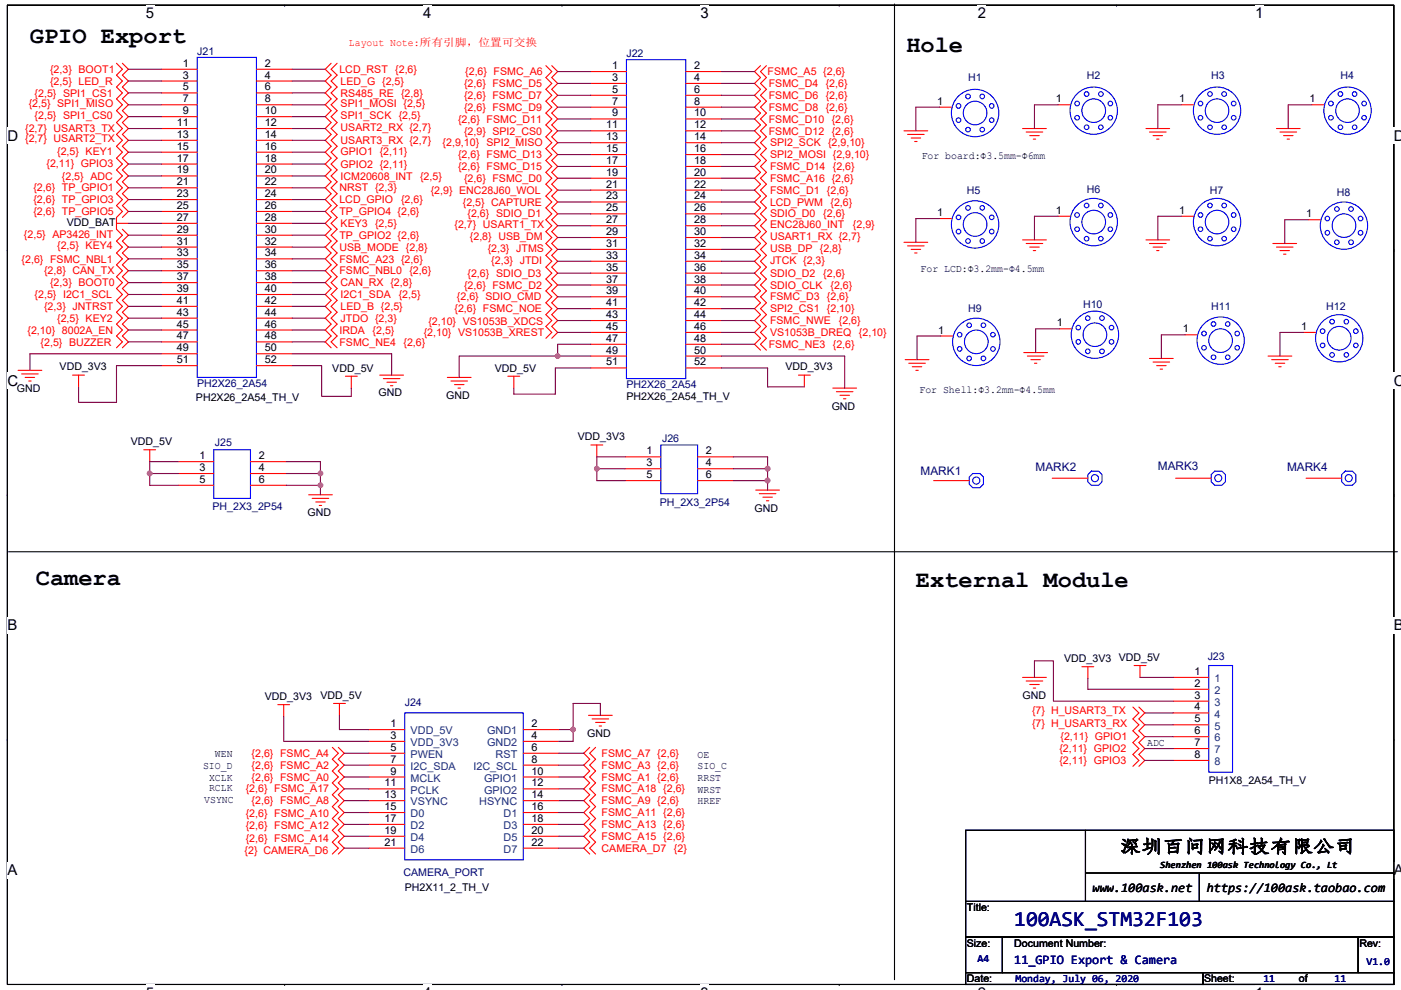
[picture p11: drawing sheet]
<svg xmlns="http://www.w3.org/2000/svg" width="297mm" height="210mm" viewBox="0 0 297 210" stroke-linecap="round" stroke-linejoin="round" font-family="sans-serif">
<defs><g id="words">
<g font-size="5">
<text x="6.3" y="9.1">GPIO Export</text>
<text x="192.2" y="11.1">Hole</text>
<text x="7.6" y="124">Camera</text>
<text x="194.2" y="124.5">External Module</text>
</g>
<text font-size="4.5" fill="#000080" x="215" y="196.4">100ASK_STM32F103</text>
<text font-size="3.8" x="237.4" y="180.6">深圳百问网科技有限公司</text>
<g font-size="3.2">
<text x="30.9" y="3.9">5</text>
<text x="89.7" y="3.9">4</text>
<text x="148.5" y="3.9">3</text>
<text x="207.3" y="3.9">2</text>
<text x="266.1" y="3.9">1</text>
<text x="1.6" y="29.9">D</text>
<text x="295.5" y="29.9">D</text>
<text x="1.6" y="81.8">C</text>
<text x="295.5" y="81.8">C</text>
<text x="1.6" y="133.7">B</text>
<text x="295.5" y="133.7">B</text>
<text x="1.6" y="185.6">A</text>
<text x="295.5" y="185.6">A</text>
</g>
<g font-size="2.8">
<text x="231.6" y="189.2">www.100ask.net</text>
<text x="255.9" y="189.2">https://100ask.taobao.com</text>
</g>
<text font-size="2.8" fill="#000080" x="215" y="204.6">11_GPIO Export &amp; Camera</text>
<g font-size="2.5" fill="#000080">
<text x="195.2" y="100.7">MARK1</text>
<text x="219.6" y="99.9">MARK2</text>
<text x="245.5" y="99.7">MARK3</text>
<text x="272.9" y="99.9">MARK4</text>
</g>
<g font-size="2.3">
<text x="38.8" y="14.2">1</text>
<text x="38.8" y="16.7">3</text>
<text x="56.1" y="14.2">2</text>
<text x="56.1" y="16.7">4</text>
<text x="129.8" y="14.6">1</text>
<text x="129.8" y="17.2">3</text>
<text x="147.1" y="14.6">2</text>
<text x="147.1" y="17.2">4</text>
<text x="38.8" y="19.2">5</text>
<text x="38.8" y="21.7">7</text>
<text x="56.1" y="19.2">6</text>
<text x="56.1" y="21.7">8</text>
<text x="129.8" y="19.7">5</text>
<text x="129.8" y="22.2">7</text>
<text x="147.1" y="19.7">6</text>
<text x="147.1" y="22.2">8</text>
<text x="198.7" y="22.2">1</text>
<text x="223.8" y="21.7">1</text>
<text x="250" y="21.7">1</text>
<text x="277.7" y="21.7">1</text>
<text x="37.5" y="26.7">11</text>
<text x="37.5" y="29.2">13</text>
<text x="38.8" y="24.2">9</text>
<text x="56.1" y="24.2">10</text>
<text x="56.1" y="26.7">12</text>
<text x="56.1" y="29.2">14</text>
<text x="128.5" y="27.2">11</text>
<text x="128.5" y="29.7">13</text>
<text x="129.8" y="24.7">9</text>
<text x="147.1" y="24.7">10</text>
<text x="147.1" y="27.2">12</text>
<text x="147.1" y="29.7">14</text>
<text x="37.5" y="31.7">15</text>
<text x="37.5" y="34.3">17</text>
<text x="56.1" y="31.7">16</text>
<text x="56.1" y="34.3">18</text>
<text x="128.5" y="32.3">15</text>
<text x="128.5" y="34.8">17</text>
<text x="147.1" y="32.3">16</text>
<text x="147.1" y="34.8">18</text>
<text x="37.5" y="36.8">19</text>
<text x="37.5" y="39.3">21</text>
<text x="37.5" y="41.8">23</text>
<text x="56.1" y="36.8">20</text>
<text x="56.1" y="39.3">22</text>
<text x="56.1" y="41.8">24</text>
<text x="128.5" y="37.3">19</text>
<text x="128.5" y="39.8">21</text>
<text x="147.1" y="37.3">20</text>
<text x="147.1" y="39.8">22</text>
<text x="37.5" y="44.3">25</text>
<text x="37.5" y="46.8">27</text>
<text x="56.1" y="44.3">26</text>
<text x="56.1" y="46.8">28</text>
<text x="128.5" y="42.3">23</text>
<text x="128.5" y="44.8">25</text>
<text x="128.5" y="47.3">27</text>
<text x="147.1" y="42.3">24</text>
<text x="147.1" y="44.8">26</text>
<text x="147.1" y="47.3">28</text>
<text x="198.7" y="45.8">1</text>
<text x="223.8" y="45.3">1</text>
<text x="250" y="45.3">1</text>
<text x="276.9" y="46.1">1</text>
<text x="37.5" y="49.4">29</text>
<text x="37.5" y="51.9">31</text>
<text x="56.1" y="49.4">30</text>
<text x="56.1" y="51.9">32</text>
<text x="128.5" y="49.8">29</text>
<text x="128.5" y="52.4">31</text>
<text x="147.1" y="49.8">30</text>
<text x="147.1" y="52.4">32</text>
<text x="37.5" y="54.4">33</text>
<text x="37.5" y="56.9">35</text>
<text x="37.5" y="59.4">37</text>
<text x="56.1" y="54.4">34</text>
<text x="56.1" y="56.9">36</text>
<text x="56.1" y="59.4">38</text>
<text x="128.5" y="54.9">33</text>
<text x="128.5" y="57.4">35</text>
<text x="128.5" y="59.9">37</text>
<text x="147.1" y="54.9">34</text>
<text x="147.1" y="57.4">36</text>
<text x="147.1" y="59.9">38</text>
<text x="37.5" y="61.9">39</text>
<text x="37.5" y="64.5">41</text>
<text x="56.1" y="61.9">40</text>
<text x="56.1" y="64.5">42</text>
<text x="128.5" y="62.4">39</text>
<text x="128.5" y="64.9">41</text>
<text x="147.1" y="62.4">40</text>
<text x="147.1" y="64.9">42</text>
<text x="37.5" y="67">43</text>
<text x="37.5" y="69.5">45</text>
<text x="37.5" y="72">47</text>
<text x="56.1" y="67">44</text>
<text x="56.1" y="69.5">46</text>
<text x="56.1" y="72">48</text>
<text x="128.5" y="67.5">43</text>
<text x="128.5" y="70">45</text>
<text x="147.1" y="67.5">44</text>
<text x="147.1" y="70">46</text>
<text x="198.9" y="70.7">1</text>
<text x="224.1" y="69.2">1</text>
<text x="250.8" y="70.5">1</text>
<text x="275.9" y="70">1</text>
<text x="37.5" y="74.5">49</text>
<text x="37.5" y="77">51</text>
<text x="56.1" y="74.5">50</text>
<text x="56.1" y="77">52</text>
<text x="128.5" y="72.5">47</text>
<text x="128.5" y="75">49</text>
<text x="128.5" y="77.5">51</text>
<text x="147.1" y="72.5">48</text>
<text x="147.1" y="75">50</text>
<text x="147.1" y="77.5">52</text>
<text x="42.3" y="97.4">1</text>
<text x="42.3" y="99.9">3</text>
<text x="54.9" y="97.4">2</text>
<text x="54.9" y="99.9">4</text>
<text x="137.1" y="96.4">1</text>
<text x="137.1" y="98.9">3</text>
<text x="137.1" y="101.4">5</text>
<text x="149.7" y="96.4">2</text>
<text x="149.7" y="98.9">4</text>
<text x="149.7" y="101.4">6</text>
<text x="42.3" y="102.4">5</text>
<text x="54.9" y="102.4">6</text>
<text x="253.3" y="143.2">1</text>
<text x="253.3" y="145.7">2</text>
<text x="253.3" y="148.2">3</text>
<text x="82.8" y="154.2">1</text>
<text x="112.7" y="154.2">2</text>
<text x="253.3" y="150.7">4</text>
<text x="253.3" y="153.2">5</text>
<text x="253.3" y="155.7">6</text>
<text x="82.8" y="156.7">3</text>
<text x="82.8" y="159.2">5</text>
<text x="82.8" y="161.8">7</text>
<text x="112.7" y="161.8">8</text>
<text x="112.7" y="159.2">6</text>
<text x="112.7" y="156.7">4</text>
<text x="253.3" y="158.2">7</text>
<text x="253.3" y="160.8">8</text>
<text x="81.5" y="166.8">11</text>
<text x="82.8" y="164.3">9</text>
<text x="112.7" y="164.3">10</text>
<text x="112.7" y="166.8">12</text>
<text x="81.5" y="169.3">13</text>
<text x="81.5" y="171.8">15</text>
<text x="112.7" y="169.3">14</text>
<text x="112.7" y="171.8">16</text>
<text x="81.5" y="174.3">17</text>
<text x="81.5" y="176.8">19</text>
<text x="81.5" y="179.4">21</text>
<text x="112.7" y="174.3">18</text>
<text x="112.7" y="176.8">20</text>
<text x="112.7" y="179.4">22</text>
</g>
<g font-size="2.3" fill="#004080">
<text x="257.5" y="144.7">1</text>
<text x="257.5" y="147.2">2</text>
<text x="257.5" y="149.7">3</text>
<text x="87.1" y="155.8">VDD_5V</text>
<text x="103.3" y="155.8">GND1</text>
<text x="257.5" y="152.2">4</text>
<text x="257.5" y="154.7">5</text>
<text x="87.1" y="158.3">VDD_3V3</text>
<text x="87.1" y="160.8">PWEN</text>
<text x="103.3" y="158.3">GND2</text>
<text x="105.1" y="160.8">RST</text>
<text x="257.5" y="157.3">6</text>
<text x="257.5" y="159.8">7</text>
<text x="87.1" y="163.3">I2C_SDA</text>
<text x="87.1" y="165.8">MCLK</text>
<text x="100.4" y="163.3">I2C_SCL</text>
<text x="102.7" y="165.8">GPIO1</text>
<text x="257.5" y="162.3">8</text>
<text x="87.1" y="168.3">PCLK</text>
<text x="87.1" y="170.8">VSYNC</text>
<text x="87.1" y="173.4">D0</text>
<text x="101.6" y="170.8">HSYNC</text>
<text x="102.7" y="168.3">GPIO2</text>
<text x="106.8" y="173.4">D1</text>
<text x="87.1" y="175.9">D2</text>
<text x="87.1" y="178.4">D4</text>
<text x="106.8" y="175.9">D3</text>
<text x="106.8" y="178.4">D5</text>
<text x="87.1" y="180.9">D6</text>
<text x="106.8" y="180.9">D7</text>
</g>
<g font-size="2.2" fill="#000080">
<text x="41.8" y="11.7">J21</text>
<text x="132.8" y="12.2">J22</text>
<text x="205.2" y="17.2">H1</text>
<text x="230.4" y="16.7">H2</text>
<text x="256.8" y="16.7">H3</text>
<text x="284.2" y="16.7">H4</text>
<text x="205" y="41.1">H5</text>
<text x="230.4" y="40.9">H6</text>
<text x="256.5" y="41.1">H7</text>
<text x="283.4" y="41.6">H8</text>
<text x="229.6" y="65.2">H10</text>
<text x="256.8" y="65.7">H11</text>
<text x="281.2" y="65.7">H12</text>
<text x="205.2" y="66.3">H9</text>
<text x="41.8" y="82.1">PH2X26_2A54</text>
<text x="132.8" y="82.3">PH2X26_2A54</text>
<text x="45.6" y="94.7">J25</text>
<text x="140.4" y="93.7">J26</text>
<text x="139.9" y="107.2">PH_2X3_2P54</text>
<text x="45.1" y="108.2">PH_2X3_2P54</text>
<text x="256" y="139.9">J23</text>
<text x="85.8" y="149.7">J24</text>
<text x="85.6" y="185.7">CAMERA_PORT</text>
<text x="207.3" y="204.1">A4</text>
<text x="215.3" y="208.4">Monday, July 06, 2020</text>
<text x="267.9" y="208.4">11</text>
<text x="283" y="208.4">11</text>
<text x="289.7" y="204.6">V1.0</text>
</g>
<g font-size="2.2" fill="#f00">
<text x="74" y="9.7">Layout Note:所有引脚，位置可交换</text>
<text x="10.6" y="15.5">{2,3} BOOT1</text>
<text x="10.6" y="18">{2,5} LED_R</text>
<text x="72" y="15.5">LCD_RST {2,6}</text>
<text x="72.2" y="18">LED_G {2,5}</text>
<text x="98.6" y="16">{2,6} FSMC_A6</text>
<text x="162.7" y="16">FSMC_A5 {2,6}</text>
<text x="6.1" y="22.8">{2,5} SPI1_MISO</text>
<text x="7.3" y="20.5">{2,5} SPI1_CS1</text>
<text x="72.2" y="20.5">RS485_RE {2,8}</text>
<text x="72.2" y="22.8">SPI1_MOSI {2,5}</text>
<text x="98.4" y="18.5">{2,6} FSMC_D5</text>
<text x="98.4" y="21">{2,6} FSMC_D7</text>
<text x="98.4" y="23.5">{2,6} FSMC_D9</text>
<text x="163" y="18.5">FSMC_D4 {2,6}</text>
<text x="163" y="21">FSMC_D6 {2,6}</text>
<text x="163" y="23.5">FSMC_D8 {2,6}</text>
<text x="5.3" y="28">{2,7} USART3_TX</text>
<text x="7.3" y="25.3">{2,5} SPI1_CS0</text>
<text x="72.2" y="25.3">SPI1_SCK {2,5}</text>
<text x="72.2" y="27.8">USART2_RX {2,7}</text>
<text x="97.1" y="26">{2,6} FSMC_D11</text>
<text x="98.4" y="28.5">{2,9} SPI2_CS0</text>
<text x="163" y="26">FSMC_D10 {2,6}</text>
<text x="163" y="28.5">FSMC_D12 {2,6}</text>
<text x="5.3" y="30">{2,7} USART2_TX</text>
<text x="9.9" y="35.3">{2,11} GPIO3</text>
<text x="12.1" y="32.8">{2,5} KEY1</text>
<text x="72.2" y="30.5">USART3_RX {2,7}</text>
<text x="72.2" y="32.8">GPIO1 {2,11}</text>
<text x="72.2" y="35.6">GPIO2 {2,11}</text>
<text x="93.8" y="31.1">{2,9,10} SPI2_MISO</text>
<text x="97.1" y="33.5">{2,6} FSMC_D13</text>
<text x="163.3" y="31.1">SPI2_SCK {2,9,10}</text>
<text x="163.3" y="33.5">SPI2_MOSI {2,9,10}</text>
<text x="7.1" y="40.6">{2,6} TP_GPIO1</text>
<text x="13.1" y="38.1">{2,5} ADC</text>
<text x="72" y="40.6">NRST {2,3}</text>
<text x="72.2" y="38.1">ICM20608_INT {2,5}</text>
<text x="91.3" y="41.1">{2,9} ENC28J60_WOL</text>
<text x="97.1" y="36.1">{2,6} FSMC_D15</text>
<text x="98.4" y="38.6">{2,6} FSMC_D0</text>
<text x="163.3" y="36.1">FSMC_D14 {2,6}</text>
<text x="163.3" y="38.6">FSMC_A16 {2,6}</text>
<text x="163.3" y="41.1">FSMC_D1 {2,6}</text>
<text x="7.1" y="43.1">{2,6} TP_GPIO3</text>
<text x="7.1" y="45.6">{2,6} TP_GPIO5</text>
<text x="72" y="43.1">LCD_GPIO</text>
<text x="72" y="45.6">TP_GPIO4 {2,6}</text>
<text x="85" y="43.1">{2,6}</text>
<text x="98.1" y="43.6">{2,5} CAPTURE</text>
<text x="99.1" y="46.1">{2,6} SDIO_D1</text>
<text x="163.3" y="43.6">LCD_PWM {2,6}</text>
<text x="163.3" y="46.1">SDIO_D0</text>
<text x="174.6" y="46.1">{2,6}</text>
<text x="5.1" y="50.4">{2,5} AP3426_INT</text>
<text x="12.1" y="52.9">{2,5} KEY4</text>
<text x="72" y="50.7">TP_GPIO2 {2,6}</text>
<text x="72" y="53.2">USB_MODE {2,8}</text>
<text x="72.2" y="48.2">KEY3 {2,5}</text>
<text x="96.4" y="48.4">{2,7} USART1_TX</text>
<text x="99.6" y="50.9">{2,8} USB_DM</text>
<text x="103.4" y="53.4">{2,3} JTMS</text>
<text x="163.3" y="48.4">ENC28J60_INT</text>
<text x="163.3" y="50.9">USART1_RX {2,7}</text>
<text x="163.3" y="53.4">USB_DP {2,8}</text>
<text x="180.8" y="48.4">{2,9}</text>
<text x="4.6" y="55.7">{2,6} FSMC_NBL1</text>
<text x="9.4" y="58.2">{2,8} CAN_TX</text>
<text x="72" y="55.7">FSMC_A23 {2,6}</text>
<text x="72" y="58.2">FSMC_NBL0 {2,6}</text>
<text x="99.1" y="58.7">{2,6} SDIO_D3</text>
<text x="104.2" y="55.9">{2,3} JTDI</text>
<text x="163.3" y="55.9">JTCK {2,3}</text>
<text x="163.3" y="58.7">SDIO_D2</text>
<text x="174.6" y="58.7">{2,6}</text>
<text x="7.3" y="63.2">{2,5} I2C1_SCL</text>
<text x="9.4" y="65.7">{2,3} JNTRST</text>
<text x="10.6" y="60.7">{2,3} BOOT0</text>
<text x="72.2" y="60.7">CAN_RX {2,8}</text>
<text x="72.2" y="63.2">I2C1_SDA</text>
<text x="72.2" y="65.7">LED_B {2,5}</text>
<text x="84.5" y="63.2">{2,5}</text>
<text x="96.9" y="63.7">{2,6} SDIO_CMD</text>
<text x="98.4" y="61.2">{2,6} FSMC_D2</text>
<text x="163.3" y="61.2">SDIO_CLK</text>
<text x="163.3" y="63.7">FSMC_D3 {2,6}</text>
<text x="176.1" y="61.2">{2,6}</text>
<text x="5.8" y="70.8">{2,10} 8002A_EN</text>
<text x="12.1" y="68.3">{2,5} KEY2</text>
<text x="72" y="70.8">IRDA</text>
<text x="72.2" y="68.3">JTDO {2,3}</text>
<text x="79" y="70.8">{2,5}</text>
<text x="89.8" y="71.3">{2,10} VS1053B_XREST</text>
<text x="90.8" y="69">{2,10} VS1053B_XDCS</text>
<text x="96.4" y="66.3">{2,6} FSMC_NOE</text>
<text x="163.3" y="66.3">SPI2_CS1 {2,10}</text>
<text x="163.3" y="68.8">FSMC_NWE</text>
<text x="163.3" y="71.3">VS1053B_DREQ</text>
<text x="177.8" y="68.8">{2,6}</text>
<text x="182.1" y="71.3">{2,10}</text>
<text x="8.6" y="73.3">{2,5} BUZZER</text>
<text x="72" y="73.3">FSMC_NE4 {2,6}</text>
<text x="163" y="73.8">FSMC_NE3 {2,6}</text>
<text x="218.8" y="151.5">{7} H_USART3_TX</text>
<text x="218.8" y="154.3">{7} H_USART3_RX</text>
<text x="53.4" y="160.5">{2,6} FSMC_A4</text>
<text x="127.5" y="160.5">FSMC_A7 {2,6}</text>
<text x="224.6" y="159.5">{2,11} GPIO2</text>
<text x="224.9" y="157">{2,11} GPIO1</text>
<text x="53.4" y="163.1">{2,6} FSMC_A2</text>
<text x="53.4" y="165.6">{2,6} FSMC_A0</text>
<text x="127.5" y="163.1">FSMC_A3 {2,6}</text>
<text x="127.5" y="165.6">FSMC_A1 {2,6}</text>
<text x="224.6" y="162.1">{2,11} GPIO3</text>
<text x="52.1" y="168.1">{2,6} FSMC_A17</text>
<text x="52.1" y="173.4">{2,6} FSMC_A10</text>
<text x="53.4" y="170.6">{2,6} FSMC_A8</text>
<text x="127.5" y="168.1">FSMC_A18 {2,6}</text>
<text x="127.5" y="170.6">FSMC_A9 {2,6}</text>
<text x="127.5" y="173.1">FSMC_A11 {2,6}</text>
<text x="52.1" y="175.9">{2,6} FSMC_A12</text>
<text x="52.1" y="178.6">{2,6} FSMC_A14</text>
<text x="127.5" y="175.6">FSMC_A13 {2,6}</text>
<text x="127.5" y="178.1">FSMC_A15 {2,6}</text>
<text x="51.9" y="181.2">{2} CAMERA_D6</text>
<text x="127.5" y="180.7">CAMERA_D7 {2}</text>
</g>
<g font-size="2.2">
<text x="195.4" y="33.8">For board:Φ3.5mm-Φ6mm</text>
<text x="14.1" y="47.9">VDD_BAT</text>
<text x="195.2" y="57.7">For LCD:Φ3.2mm-Φ4.5mm</text>
<text x="3.6" y="83.1">GND</text>
<text x="12.6" y="78.6">VDD_3V3</text>
<text x="70.5" y="78.8">VDD_5V</text>
<text x="104.9" y="78.8">VDD_5V</text>
<text x="166.5" y="78.6">VDD_3V3</text>
<text x="194.9" y="83.4">For Shell:Φ3.2mm-Φ4.5mm</text>
<text x="41.5" y="85.1">PH2X26_2A54_TH_V</text>
<text x="80.3" y="84.1">GND</text>
<text x="94.6" y="84.6">GND</text>
<text x="132.8" y="84.9">PH2X26_2A54_TH_V</text>
<text x="176.3" y="86.9">GND</text>
<text x="27.7" y="94.4">VDD_5V</text>
<text x="122.5" y="93.4">VDD_3V3</text>
<text x="65.2" y="109.5">GND</text>
<text x="160" y="108.5">GND</text>
<text x="225.6" y="140.4">VDD_3V3 VDD_5V</text>
<text x="56.1" y="148.5">VDD_3V3</text>
<text x="67.9" y="148.2">VDD_5V</text>
<text x="216.8" y="148.2">GND</text>
<text x="45.6" y="160.6">WEN</text>
<text x="124.5" y="156.3">GND</text>
<text x="147.9" y="160.8">OE</text>
<text x="243.2" y="158.3">ADC</text>
<text x="43" y="163.1">SIO_D</text>
<text x="44.3" y="165.6">XCLK</text>
<text x="44.3" y="167.9">RCLK</text>
<text x="147.9" y="165.6">RRST</text>
<text x="147.9" y="163.1">SIO_C</text>
<text x="256.3" y="166.3">PH1X8_2A54_TH_V</text>
<text x="43.3" y="170.4">VSYNC</text>
<text x="147.9" y="168.1">WRST</text>
<text x="147.9" y="170.6">HREF</text>
<text x="85.8" y="189">PH2X11_2_TH_V</text>
<text x="205" y="193.2">Title:</text>
<text x="205" y="200.8">Size:</text>
<text x="215" y="200.8">Document Number:</text>
<text x="288.2" y="200.8">Rev:</text>
<text x="205" y="208.3">Date:</text>
<text x="255.3" y="208.3">Sheet:</text>
<text x="275.4" y="208.3">of</text>
</g>
<text font-size="2" x="246" y="184">Shenzhen 100ask Technology Co., Lt</text>
</g></defs>
<path d="M1.6 1.1h293.9v207.7h-293.9v-207.7h293.9v207.7h-293.9z" fill="none" stroke="#000" stroke-width=".23"/>
<g fill="#fff">
<path d="M30.9 1.1h1.8v3.5h-1.8z"/>
<path d="M30.9 208.8h1.8v1.1h-1.8z"/>
</g>
<path d="M60.3 1.1h.1M60.3 208.8h.1" fill="none" stroke="#000" stroke-width=".23"/>
<g fill="#fff">
<path d="M89.7 1.1h1.8v3.5h-1.8z"/>
<path d="M89.7 208.8h1.8v1.1h-1.8z"/>
</g>
<path d="M119.1 1.1h.1M119.1 208.8h.1" fill="none" stroke="#000" stroke-width=".23"/>
<g fill="#fff">
<path d="M148.5 1.1h1.8v3.5h-1.8z"/>
<path d="M148.5 208.8h1.8v1.1h-1.8z"/>
</g>
<path d="M177.9 1.1h.1M177.9 208.8h.1" fill="none" stroke="#000" stroke-width=".23"/>
<g fill="#fff">
<path d="M207.3 1.1h1.8v3.5h-1.8z"/>
<path d="M207.3 208.8h1.8v1.1h-1.8z"/>
</g>
<path d="M236.7 1.1h.1M236.7 208.8h.1" fill="none" stroke="#000" stroke-width=".23"/>
<g fill="#fff">
<path d="M266.1 1.1h1.8v3.5h-1.8z"/>
<path d="M266.1 208.8h1.8v1.1h-1.8z"/>
<path d="M1.6 27.1h2.2v3.5h-2.2z"/>
<path d="M295.5 27.1h1.5v3.5h-1.5z"/>
<path d="M1.6 79h2.2v3.5h-2.2z"/>
<path d="M295.5 79h1.5v3.5h-1.5z"/>
</g>
<path d="M1.6 53h.1M295.5 53h.1" fill="none" stroke="#000" stroke-width=".23"/>
<g fill="#fff">
<path d="M1.6 130.9h2.1v3.5h-2.1z"/>
<path d="M295.5 130.9h1.5v3.5h-1.5z"/>
</g>
<path d="M1.6 104.9h.1M295.5 104.9h.1" fill="none" stroke="#000" stroke-width=".23"/>
<g fill="#fff">
<path d="M1.5 182.8h2.2v3.5h-2.2z"/>
<path d="M295.5 182.8h1.5v3.5h-1.5z"/>
</g>
<g fill="none" stroke="#000" stroke-width=".23">
<path d="M189.6 .8v207M1.8 117h294.5M1.6 156.9h.1M295.5 156.9h.1M204.7 176.1h90.8v15.1h-90.8zM230.1 176.1v15.1M204.7 191.2h90.8v7.6h-90.8zM204.7 198.8h7.8v7.5h-7.8zM212.5 198.8h75.5v7.5h-75.5zM230.1 185.2h65.4M254.3 185.2v6M288 198.8h7.5v7.5h-7.5z"/>
<path d="M204.7 206.3h50.3v2.5h-50.3zM255 206.3h40.5v2.5h-40.5z"/>
</g>
<g fill="none" stroke="#f00" stroke-width=".23">
<path d="M24.7 13.4l1.2 1.3-1.2 1.2 1.2 1.3-1.2 1.3 1.2 1.2-1.2 1.3 1.2 1.2-1.2 1.3 1.2 1.2-1.2 1.3 1.2 1.3-1.2 1.2 1.2 1.3-1.2 1.2 1.2 1.3-1.2 1.2 1.2 1.3-1.2 1.2 1.2 1.3-1.2 1.3 1.2 1.2-1.2 1.3 1.2 1.2-1.2 1.3 1.2 1.3-1.2 1.2v2.5l1.2 1.3-1.2 1.2 1.2 1.3-1.2 1.3 1.2 1.2-1.2 1.3 1.2 1.2-1.2 1.3 1.2 1.2-1.2 1.3 1.2 1.3-1.2 1.2 1.2 1.3-1.2 1.2 1.2 1.3-1.2 1.2 1.2 1.3-1.2 1.3 1.2 1.2-1.2 1.3M25.9 13.4l1.3 1.3-1.3 1.2 1.3 1.3-1.3 1.3 1.3 1.2-1.3 1.3 1.3 1.2-1.3 1.3 1.3 1.2-1.3 1.3 1.3 1.3-1.3 1.2 1.3 1.3-1.3 1.2 1.3 1.3-1.3 1.2 1.3 1.3-1.3 1.2 1.3 1.3-1.3 1.3 1.3 1.2-1.3 1.3 1.3 1.2-1.3 1.3 1.3 1.3-1.3 1.2M34.2 14.7h7.6M34.2 17.2h7.6M34.2 19.7h7.6M54.4 14.7h7.5M54.4 17.2h7.5M54.4 19.7h7.5M70.2 13.4l-1.2 1.3 1.2 1.2-1.2 1.3 1.2 1.3-1.2 1.2 1.2 1.3-1.2 1.2 1.2 1.3-1.2 1.2 1.2 1.3-1.2 1.3 1.2 1.2-1.2 1.3 1.2 1.2-1.2 1.3 1.2 1.2-1.2 1.3 1.2 1.2-1.2 1.3 1.2 1.3-1.2 1.2 1.2 1.3-1.2 1.2 1.2 1.3-1.2 1.3 1.2 1.2-1.2 1.3 1.2 1.2-1.2 1.3 1.2 1.2-1.2 1.3 1.2 1.3-1.2 1.2 1.2 1.3-1.2 1.2 1.2 1.3-1.2 1.2 1.2 1.3-1.2 1.3 1.2 1.2-1.2 1.3 1.2 1.2-1.2 1.3 1.2 1.2-1.2 1.3 1.2 1.3-1.2 1.2 1.2 1.3M71.5 13.4l-1.3 1.3 1.3 1.2-1.3 1.3 1.3 1.3-1.3 1.2 1.3 1.3-1.3 1.2 1.3 1.3-1.3 1.2 1.3 1.3-1.3 1.3 1.3 1.2-1.3 1.3 1.3 1.2-1.3 1.3 1.3 1.2-1.3 1.3 1.3 1.2-1.3 1.3 1.3 1.3-1.3 1.2 1.3 1.3-1.3 1.2 1.3 1.3-1.3 1.3 1.3 1.2-1.3 1.3 1.3 1.2-1.3 1.3 1.3 1.2-1.3 1.3 1.3 1.3-1.3 1.2 1.3 1.3-1.3 1.2 1.3 1.3-1.3 1.2 1.3 1.3-1.3 1.3 1.3 1.2-1.3 1.3 1.3 1.2-1.3 1.3 1.3 1.2-1.3 1.3 1.3 1.3-1.3 1.2 1.3 1.3M115.7 13.9l1.3 1.3-1.3 1.2 1.3 1.3-1.3 1.2 1.3 1.3-1.3 1.3 1.3 1.2-1.3 1.3 1.3 1.2-1.3 1.3 1.3 1.2-1.3 1.3 1.3 1.3-1.3 1.2 1.3 1.3-1.3 1.2 1.3 1.3-1.3 1.3 1.3 1.2-1.3 1.3 1.3 1.2-1.3 1.3 1.3 1.2-1.3 1.3 1.3 1.3-1.3 1.2 1.3 1.3-1.3 1.2 1.3 1.3-1.3 1.2 1.3 1.3-1.3 1.3 1.3 1.2-1.3 1.3 1.3 1.2-1.3 1.3 1.3 1.3-1.3 1.2 1.3 1.2-1.3 1.3 1.3 1.3-1.3 1.2 1.3 1.3-1.3 1.2 1.3 1.3-1.3 1.3M117 13.9l1.2 1.3-1.2 1.2 1.2 1.3-1.2 1.2 1.2 1.3-1.2 1.3 1.2 1.2-1.2 1.3 1.2 1.2-1.2 1.3 1.2 1.2-1.2 1.3 1.2 1.3-1.2 1.2 1.2 1.3-1.2 1.2 1.2 1.3-1.2 1.3 1.2 1.2-1.2 1.3 1.2 1.2-1.2 1.3 1.2 1.2-1.2 1.3 1.2 1.3-1.2 1.2 1.2 1.3-1.2 1.2 1.2 1.3-1.2 1.2 1.2 1.3-1.2 1.3 1.2 1.2-1.2 1.3 1.2 1.2-1.2 1.3 1.2 1.3-1.2 1.2 1.2 1.2-1.2 1.3 1.2 1.3-1.2 1.2 1.2 1.3-1.2 1.2 1.2 1.3-1.2 1.3"/>
<path d="M125.3 15.2h7.5M125.3 17.7h7.5M145.4 15.2h7.5M145.4 17.7h7.5M161.2 13.9l-1.2 1.3 1.2 1.2-1.2 1.3 1.2 1.2-1.2 1.3 1.2 1.3-1.2 1.2 1.2 1.3-1.2 1.2 1.2 1.3-1.2 1.2 1.2 1.3-1.2 1.3 1.2 1.2-1.2 1.3 1.2 1.2-1.2 1.3 1.2 1.3-1.2 1.2 1.2 1.3-1.2 1.2 1.2 1.3-1.2 1.2 1.2 1.3-1.2 1.3 1.2 1.2-1.2 1.3 1.2 1.2-1.2 1.3 1.2 1.2-1.2 1.3 1.2 1.3-1.2 1.2 1.2 1.3-1.2 1.2 1.2 1.3-1.2 1.3 1.2 1.2-1.2 1.2 1.2 1.3-1.2 1.3 1.2 1.2-1.2 1.3 1.2 1.2-1.2 1.3 1.2 1.3-1.2 1.2 1.2 1.3M162.5 13.9l-1.3 1.3 1.3 1.2-1.3 1.3 1.3 1.2-1.3 1.3 1.3 1.3-1.3 1.2 1.3 1.3-1.3 1.2 1.3 1.3-1.3 1.2 1.3 1.3-1.3 1.3 1.3 1.2-1.3 1.3 1.3 1.2-1.3 1.3 1.3 1.3-1.3 1.2 1.3 1.3-1.3 1.2 1.3 1.3-1.3 1.2 1.3 1.3-1.3 1.3 1.3 1.2-1.3 1.3 1.3 1.2-1.3 1.3 1.3 1.2-1.3 1.3 1.3 1.3-1.3 1.2 1.3 1.3-1.3 1.2 1.3 1.3-1.3 1.3 1.3 1.2-1.3 1.2 1.3 1.3-1.3 1.3 1.3 1.2-1.3 1.3 1.3 1.2-1.3 1.3 1.3 1.3-1.3 1.2 1.3 1.3M34.2 22.2h7.6M34.2 24.7h7.6M34.2 27.3h7.6M34.2 29.8h7.6M34.2 32.3h7.6M34.2 34.8h7.6"/>
<path d="M34.2 37.3h7.6M34.2 39.8h7.6M54.4 22.2h7.5M54.4 24.7h7.5M54.4 27.3h7.5M54.4 29.8h7.5M54.4 32.3h7.5M54.4 34.8h7.5M54.4 37.3h7.5M54.4 39.8h7.5M125.3 20.2h7.5M125.3 22.7h7.5"/>
<path d="M125.3 25.2h7.5M125.3 27.7h7.5M125.3 30.3h7.5M125.3 32.8h7.5M125.3 35.3h7.5M125.3 37.8h7.5M145.4 20.2h7.5M145.4 22.7h7.5M145.4 25.2h7.5M145.4 27.7h7.5M145.4 30.3h7.5M145.4 32.8h7.5"/>
<path d="M145.4 35.3h7.5M145.4 37.8h7.5M191.7 27.7h5M192.4 28.5h3.5M193.2 29.3h2M193.9 30h.5M199.2 22.7h2.5M216.8 27.3h5M217.6 28h3.5M218.3 28.8h2M219.1 29.5h.5M224.4 22.2h2.5"/>
<path d="M243 27.3h5M243.7 28h3.5M244.5 28.8h2M245.2 29.5h.5M250.5 22.2h2.5M270.6 27.3h5.1M271.4 28h3.5M272.1 28.8h2M272.9 29.5h.5M278.2 22.2h2.5M24.7 47.4h2.5M25.9 48.6l1.3 1.3-1.3 1.2 1.3 1.3-1.3 1.3 1.3 1.2-1.3 1.3 1.3 1.2-1.3 1.3 1.3 1.2-1.3 1.3 1.3 1.3-1.3 1.2 1.3 1.3-1.3 1.2 1.3 1.3-1.3 1.2 1.3 1.3-1.3 1.3 1.3 1.2-1.3 1.3"/>
<path d="M34.2 42.3h7.6M34.2 44.9h7.6M34.2 47.4h7.6M34.2 49.9h7.6M34.2 52.4h7.6M34.2 54.9h7.6M34.2 57.4h7.6M34.2 59.9h7.6M54.4 42.3h7.5M54.4 44.9h7.5M54.4 47.4h7.5M54.4 49.9h7.5"/>
<path d="M54.4 52.4h7.5M54.4 54.9h7.5M54.4 57.4h7.5M54.4 59.9h7.5M125.3 40.3h7.5M125.3 42.8h7.5M125.3 45.4h7.5M125.3 47.9h7.5M125.3 50.4h7.5M125.3 52.9h7.5M125.3 55.4h7.5M125.3 57.9h7.5"/>
<path d="M145.4 40.3h7.5M145.4 42.8h7.5M145.4 45.4h7.5M145.4 47.9h7.5M145.4 50.4h7.5M145.4 52.9h7.5M145.4 55.4h7.5M145.4 57.9h7.5M191.7 51.4h5M192.4 52.2h3.5M193.2 52.9h2M193.9 53.7h.5"/>
<path d="M199.2 46.4h2.5M216.8 50.9h5M217.6 51.6h3.5M218.3 52.4h2M219.1 53.1h.5M224.4 45.9h2.5M243 50.9h5M243.7 51.6h3.5M244.5 52.4h2M245.2 53.1h.5M250.5 45.9h2.5M269.9 51.6h5"/>
<path d="M270.6 52.4h3.5M271.4 53.1h2M272.1 53.9h.5M277.4 46.6h2.5M3.8 78.5h5.1M4.6 79.3h3.5M15.4 79.6h2.5M16.7 79.6v2.5M34.2 62.5h7.6M34.2 65h7.6M34.2 67.5h7.6M34.2 70h7.6"/>
<path d="M34.2 72.5h7.6M34.2 75h7.6M34.2 77.6h7.6M54.4 62.5h7.5M54.4 65h7.5M54.4 67.5h7.5M54.4 70h7.5M54.4 72.5h7.5M54.4 75h7.5M54.4 77.6h7.5M73.2 79.8h2.6M74.5 79.8v2.5"/>
<path d="M80.5 79.6h5.1M107.7 79.8h2.5M108.9 79.8v2.5M125.3 60.5h7.5M125.3 62.9h7.5M125.3 65.5h7.5M125.3 68h7.5M125.3 70.5h7.5M125.3 73h7.5M125.3 75.5h7.5M125.3 78h7.5M145.4 60.5h7.5"/>
<path d="M145.4 62.9h7.5M145.4 65.5h7.5M145.4 68h7.5M145.4 70.5h7.5M145.4 73h7.5M145.4 75.5h7.5M145.4 78h7.5M169.3 79.6h2.5M170.5 79.6v2.5M191.9 76.3h5.1M192.7 77h3.5M193.4 77.8h2"/>
<path d="M194.2 78.5h.5M199.5 71.3h2.5M217.1 74.8h5M217.8 75.5h3.5M218.6 76.3h2M219.3 77h.5M224.6 69.7h2.5M243.7 76h5M244.5 76.8h3.5M245.2 77.6h2M246 78.3h.5M251.3 71h2.5"/>
<path d="M268.9 75.5h5M269.6 76.3h3.5M270.4 77h2M271.1 77.8h.5M276.4 70.5h2.5M5.3 80.1h2M6.1 80.8h.5M30.5 95.4h2.5M31.7 95.4v2.5M37.8 97.9h7.5M53.1 97.9h7.6M81.3 80.3h3.5"/>
<path d="M82 81.1h2M82.8 81.8h.5M94.8 80.1h5.1M95.6 80.8h3.5M96.4 81.6h2M97.1 82.3h.5M125.3 94.4h2.5M126.5 94.4v2.5M132.6 96.9h7.5M132.6 99.4h7.5M147.9 96.9h7.6M147.9 99.4h7.6"/>
<path d="M176.6 82.3h5M177.3 83.1h3.5M178.1 83.8h2M178.8 84.6h.5M37.8 100.4h7.5M37.8 102.9h7.5M53.1 100.4h7.6M53.1 102.9h7.6M65.4 104.9h5.1M66.2 105.7h3.5M66.9 106.5h2.1M67.7 107.2h.5"/>
<path d="M132.6 101.9h7.5M147.9 101.9h7.6M160.2 103.9h5.1M161 104.7h3.5M161.8 105.5h2M162.5 106.2h.5M197.9 101.9h7.6M223.1 101.4h7.5M249.3 101.4h7.5M276.9 101.4h7.6M58.9 149.5h2.5M60.2 149.5v2.5"/>
<path d="M70.5 158.5l1.2 1.3-1.2 1.2 1.2 1.3-1.2 1.2 1.2 1.3-1.2 1.3 1.2 1.2-1.2 1.3 1.2 1.2-1.2 1.3 1.2 1.2-1.2 1.3 1.2 1.3-1.2 1.2 1.2 1.3-1.2 1.2 1.2 1.3-1.2 1.2M70.7 149.2h2.5M71.7 158.5l1.3 1.3-1.3 1.2 1.3 1.3-1.3 1.2 1.3 1.3-1.3 1.3 1.3 1.2-1.3 1.3 1.3 1.2-1.3 1.3 1.3 1.2-1.3 1.3 1.3 1.3-1.3 1.2 1.3 1.3-1.3 1.2 1.3 1.3-1.3 1.2M72 149.2v2.5M78.2 157.2h7.6M78.2 159.8h7.6M78.2 154.7h7.6M111 157.2h7.5M111 159.8h7.5M111 154.7h7.5M124.8 151.7h5M125 158.5l-1.2 1.3 1.2 1.2-1.2 1.3 1.2 1.2-1.2 1.3 1.2 1.3-1.2 1.2 1.2 1.3-1.2 1.2 1.2 1.3-1.2 1.2 1.2 1.3-1.2 1.3 1.2 1.2-1.2 1.3 1.2 1.2-1.2 1.3 1.2 1.2"/>
<path d="M125.5 152.5h3.5M126.3 158.5l-1.3 1.3 1.3 1.2-1.3 1.3 1.3 1.2-1.3 1.3 1.3 1.3-1.3 1.2 1.3 1.3-1.3 1.2 1.3 1.3-1.3 1.2 1.3 1.3-1.3 1.3 1.3 1.2-1.3 1.3 1.3 1.2-1.3 1.3 1.3 1.2M126.3 153.2h2M127 154h.5M216.8 143.7h5M217.6 144.4h3.5M218.3 145.2h2M219.1 145.9h.5M229.4 141.4h2.5M230.6 141.4v2.5M240.2 150l1.3 1.2-1.3 1.3 1.3 1.2-1.3 1.3 1.3 1.3-1.3 1.2 1.3 1.3-1.3 1.2 1.3 1.3-1.3 1.2M240.4 141.2h2.6"/>
<path d="M241.5 150l1.2 1.2-1.2 1.3 1.2 1.2-1.2 1.3 1.2 1.3-1.2 1.2 1.2 1.3-1.2 1.2 1.2 1.3-1.2 1.2M241.7 141.2v2.5M248.7 143.7h7.6M248.7 146.2h7.6M248.7 148.7h7.6M248.7 151.2h7.6M248.7 153.7h7.6M248.7 156.3h7.6M248.7 158.8h7.6M78.2 162.3h7.6M78.2 164.8h7.6M78.2 167.3h7.6"/>
<path d="M78.2 169.8h7.6M78.2 172.3h7.6M78.2 174.9h7.6M78.2 177.4h7.6M78.2 179.9h7.6M111 162.3h7.5M111 164.8h7.5M111 167.3h7.5M111 169.8h7.5M111 172.3h7.5M111 174.9h7.5M111 177.4h7.5"/>
<path d="M111 179.9h7.5M248.7 161.3h7.6"/>
</g>
<g fill="none" stroke="#00f" stroke-width=".23">
<path d="M41.8 12.2h12.6v67.9h-12.6zM132.8 12.7h12.6v67.6h-12.6zM45.3 95.4h7.8v10.3h-7.8zM140.1 94.4h7.8v10.3h-7.8zM231.4 99.9h1.5l.8 .8v1.5l-.8 .7h-1.5l-.8-.7v-1.5zM205.5 101.9h.1M206.2 100.4h1.6l.7 .8v1.5l-.7 .7h-1.6l-.7-.7v-1.5zM230.6 101.4h.1M256.8 100.7l.8-.8h1.5l.7 .8v1.5l-.7 .7h-1.5l-.8-.7zM256.8 101.4h.1M284.5 100.7l.7-.8h1.5l.8 .8v1.5l-.8 .7h-1.5l-.7-.7zM284.5 101.4h.1"/>
<path d="M85.8 151.2h25.2v31.2h-25.2zM256.3 141.2h5v22.6h-5z"/>
<circle cx="230.4" cy="19.9" r=".5"/>
<circle cx="233.4" cy="19.9" r=".49"/>
<circle cx="256.5" cy="19.9" r=".49"/>
<circle cx="259.6" cy="19.9" r=".5"/>
<circle cx="284.2" cy="19.9" r=".5"/>
<circle cx="287.2" cy="19.9" r=".49"/>
<circle cx="203.2" cy="22.5" r=".5"/>
<circle cx="203.2" cy="25.5" r=".49"/>
<circle cx="205.2" cy="20.5" r=".5"/>
<circle cx="205.2" cy="27.5" r=".49"/>
<circle cx="206.7" cy="24" r="5"/>
<circle cx="206.7" cy="24" r="2.51"/>
<circle cx="208.2" cy="20.5" r=".49"/>
<circle cx="208.3" cy="27.5" r=".49"/>
<circle cx="210.3" cy="22.5" r=".49"/>
<circle cx="210.3" cy="25.5" r=".49"/>
<circle cx="228.4" cy="22" r=".5"/>
<circle cx="228.4" cy="25" r=".49"/>
<circle cx="230.4" cy="27" r=".49"/>
<circle cx="231.9" cy="23.5" r="2.51"/>
<circle cx="231.9" cy="23.5" r="5"/>
<circle cx="233.4" cy="27" r=".49"/>
<circle cx="235.4" cy="22" r=".49"/>
<circle cx="235.4" cy="25" r=".49"/>
<circle cx="254.5" cy="22" r=".49"/>
<circle cx="254.5" cy="25" r=".49"/>
<circle cx="256.5" cy="27" r=".49"/>
<circle cx="258" cy="23.5" r="2.5"/>
<circle cx="258" cy="23.5" r="5"/>
<circle cx="259.6" cy="27" r=".49"/>
<circle cx="261.6" cy="22" r=".5"/>
<circle cx="261.6" cy="25" r=".49"/>
<circle cx="282.2" cy="22" r=".5"/>
<circle cx="282.2" cy="25" r=".49"/>
<circle cx="284.2" cy="27" r=".49"/>
<circle cx="285.7" cy="23.5" r="2.5"/>
<circle cx="285.7" cy="23.5" r="5"/>
<circle cx="287.2" cy="27" r=".49"/>
<circle cx="289.2" cy="22" r=".49"/>
<circle cx="289.2" cy="25" r=".49"/>
<circle cx="203.2" cy="49.1" r=".5"/>
<circle cx="203.2" cy="46.1" r=".49"/>
<circle cx="205.2" cy="51.1" r=".5"/>
<circle cx="205.2" cy="44.1" r=".49"/>
<circle cx="206.7" cy="47.6" r="2.51"/>
<circle cx="206.7" cy="47.6" r="5"/>
<circle cx="208.2" cy="51.1" r=".49"/>
<circle cx="208.3" cy="44.1" r=".49"/>
<circle cx="210.3" cy="49.1" r=".49"/>
<circle cx="210.3" cy="46.1" r=".49"/>
<circle cx="228.4" cy="45.6" r=".5"/>
<circle cx="228.4" cy="48.6" r=".49"/>
<circle cx="230.4" cy="50.6" r=".49"/>
<circle cx="230.4" cy="43.6" r=".49"/>
<circle cx="231.9" cy="47.1" r="5"/>
<circle cx="231.9" cy="47.1" r="2.51"/>
<circle cx="233.4" cy="50.6" r=".49"/>
<circle cx="233.4" cy="43.6" r=".49"/>
<circle cx="235.4" cy="45.6" r=".49"/>
<circle cx="235.4" cy="48.6" r=".49"/>
<circle cx="254.5" cy="45.6" r=".49"/>
<circle cx="254.5" cy="48.6" r=".49"/>
<circle cx="256.5" cy="43.6" r=".49"/>
<circle cx="256.5" cy="50.6" r=".49"/>
<circle cx="258" cy="47.1" r="2.5"/>
<circle cx="258" cy="47.1" r="5"/>
<circle cx="259.6" cy="43.6" r=".49"/>
<circle cx="259.6" cy="50.6" r=".49"/>
<circle cx="261.6" cy="45.6" r=".5"/>
<circle cx="261.6" cy="48.6" r=".49"/>
<circle cx="281.4" cy="49.4" r=".49"/>
<circle cx="281.4" cy="46.4" r=".49"/>
<circle cx="283.4" cy="51.4" r=".49"/>
<circle cx="283.4" cy="44.3" r=".49"/>
<circle cx="284.9" cy="47.9" r="5"/>
<circle cx="285" cy="47.9" r="2.51"/>
<circle cx="286.5" cy="51.4" r=".5"/>
<circle cx="286.5" cy="44.3" r=".49"/>
<circle cx="288.5" cy="49.4" r=".5"/>
<circle cx="288.5" cy="46.4" r=".49"/>
<circle cx="203.5" cy="74" r=".49"/>
<circle cx="203.5" cy="71" r=".49"/>
<circle cx="205.5" cy="76" r=".49"/>
<circle cx="205.5" cy="69" r=".49"/>
<circle cx="207" cy="72.5" r="5"/>
<circle cx="207" cy="72.5" r="2.51"/>
<circle cx="208.5" cy="76" r=".5"/>
<circle cx="208.5" cy="69" r=".49"/>
<circle cx="210.5" cy="74" r=".49"/>
<circle cx="210.5" cy="71" r=".49"/>
<circle cx="228.6" cy="72.5" r=".49"/>
<circle cx="228.6" cy="69.5" r=".49"/>
<circle cx="230.6" cy="74.5" r=".49"/>
<circle cx="230.6" cy="67.5" r=".49"/>
<circle cx="232.1" cy="71" r="2.51"/>
<circle cx="232.1" cy="71" r="5"/>
<circle cx="233.6" cy="74.5" r=".5"/>
<circle cx="233.6" cy="67.5" r=".49"/>
<circle cx="235.7" cy="72.5" r=".49"/>
<circle cx="235.7" cy="69.5" r=".49"/>
<circle cx="255.3" cy="70.7" r=".5"/>
<circle cx="255.3" cy="73.8" r=".49"/>
<circle cx="257.3" cy="75.8" r=".49"/>
<circle cx="257.3" cy="68.7" r=".49"/>
<circle cx="258.8" cy="72.2" r="2.51"/>
<circle cx="258.8" cy="72.2" r="5"/>
<circle cx="260.3" cy="75.8" r=".49"/>
<circle cx="260.3" cy="68.7" r=".49"/>
<circle cx="262.3" cy="70.7" r=".49"/>
<circle cx="262.3" cy="73.8" r=".49"/>
<circle cx="280.4" cy="70.2" r=".5"/>
<circle cx="280.4" cy="73.3" r=".49"/>
<circle cx="282.4" cy="68.2" r=".5"/>
<circle cx="282.4" cy="75.3" r=".49"/>
<circle cx="283.9" cy="71.7" r="2.51"/>
<circle cx="283.9" cy="71.8" r="5"/>
<circle cx="285.4" cy="68.2" r=".49"/>
<circle cx="285.4" cy="75.3" r=".49"/>
<circle cx="287.5" cy="70.2" r=".49"/>
<circle cx="287.5" cy="73.3" r=".49"/>
<circle cx="207" cy="101.9" r=".76"/>
<circle cx="232.1" cy="101.4" r=".76"/>
<circle cx="258.3" cy="101.4" r=".75"/>
<circle cx="286" cy="101.4" r=".75"/>
</g>
<g fill="none" stroke="#800040" stroke-width=".23">
<path d="M27.2 14.7h7M27.2 17.2h7M27.2 19.7h7M61.9 14.7h7.1M61.9 17.2h7.1M61.9 19.7h7.1M118.2 15.2h7.1M118.2 17.7h7.1M152.9 15.2h7.1M152.9 17.7h7.1M27.2 22.2h7M27.2 24.7h7"/>
<path d="M27.2 27.3h7M27.2 29.8h7M27.2 32.3h7M27.2 34.8h7M27.2 37.3h7M27.2 39.8h7M61.9 27.3h7.1M61.9 24.7h7.1M61.9 22.2h7.1M61.9 29.8h7.1M61.9 32.3h7.1M61.9 34.8h7.1"/>
<path d="M61.9 37.3h7.1M61.9 39.8h7.1M118.2 20.2h7.1M118.2 22.7h7.1M118.2 27.7h7.1M118.2 30.3h7.1M118.2 32.8h7.1M118.2 35.3h7.1M118.2 37.8h7.1M118.2 25.2h7.1M152.9 22.7h7.1M152.9 20.2h7.1"/>
<path d="M152.9 25.2h7.1M152.9 27.7h7.1M152.9 30.3h7.1M152.9 32.8h7.1M152.9 35.3h7.1M152.9 37.8h7.1M199.2 22.7h-5v5M224.4 22.2h-5.1v5.1M250.5 22.2h-5v5.1M278.2 22.2h-5.1v5.1M27.2 42.3h7M27.2 44.9h7"/>
<path d="M27.2 47.4h7M27.2 49.9h7M27.2 52.4h7M27.2 54.9h7M27.2 57.4h7M27.2 59.9h7M61.9 42.3h7.1M61.9 44.9h7.1M61.9 47.4h7.1M61.9 49.9h7.1M61.9 52.4h7.1M61.9 54.9h7.1"/>
<path d="M61.9 57.4h7.1M61.9 59.9h7.1M118.2 40.3h7.1M118.2 42.8h7.1M118.2 45.4h7.1M118.2 47.9h7.1M118.2 50.4h7.1M118.2 52.9h7.1M118.2 55.4h7.1M118.2 57.9h7.1M152.9 45.4h7.1M152.9 47.9h7.1"/>
<path d="M152.9 50.4h7.1M152.9 52.9h7.1M152.9 55.4h7.1M152.9 57.9h7.1M152.9 40.3h7.1M152.9 42.8h7.1M199.2 46.4h-5v5M224.4 45.9h-5.1v5M250.5 45.9h-5v5M277.4 46.6h-5v5M27.2 62.5h7M27.2 65h7"/>
<path d="M27.2 67.5h7M27.2 70h7M27.2 72.5h7M34.2 75h-27.9v3.5M34.2 77.6h-9.5v7.7h-8v-3.2M61.9 72.5h7.1M61.9 77.6h6.3v6.5h6.3v-1.8M61.9 75h21.1v4.6M61.9 62.5h7.1M61.9 65h7.1M61.9 67.5h7.1M61.9 70h7.1"/>
<path d="M118.2 75.5h7.1M118.2 75.5h-20.8v4.6M118.2 60.5h7.1M118.2 62.9h7.1M118.2 65.5h7.1M118.2 68h7.1M118.2 70.5h7.1M125.3 73h-7.1v2.5M125.3 78h-7.6v5.6h-8.8v-1.3M152.9 78h9.8v4.1h7.8M152.9 75.5h26.2v6.8M152.9 60.5h7.1"/>
<path d="M152.9 62.9h7.1M152.9 65.5h7.1M152.9 68h7.1M152.9 70.5h7.1M152.9 73h7.1M199.5 71.3h-5.1v5M224.6 69.7h-5v5.1M251.3 71h-5.1v5M276.4 70.5h-5v5M37.8 97.9h-6.1v2.5M60.7 97.9h7.2v2.5M126.5 99.4v2.5h6.1"/>
<path d="M126.5 99.4h6.1M132.6 96.9h-6.1v2.5M155.5 96.9h7.2v2.5M155.5 99.4h7.2M162.7 99.4v2.5M31.7 100.4h6.1M31.7 100.4v2.5h6.1M60.7 102.9h7.2M60.7 100.4h7.2M67.9 100.4v2.5M67.9 102.9v2M155.5 101.9h7.2"/>
<path d="M162.7 101.9v2M60.2 152v5.2h18M72 151.7v3h6.2M73 159.8h5.3M118.5 154.7h3M118.5 159.8h5.3M121.5 154.7v2.5h-3M127.3 151.7v-2.5h-5.8v5.5M219.3 143.7v-3.5h4v8.5h25.4M230.6 143.9v2.3h18.1M241.7 143.7h7M242.7 156.3h6"/>
<path d="M242.7 158.8h6M242.7 151.2h6M242.7 153.7h6M73 162.3h5.2M73 164.8h5.2M73 167.3h5.2M73 169.8h5.2M73 172.3h5.2M73 174.9h5.2M73 177.4h5.2M73 179.9h5.2M118.5 162.3h5.3"/>
<path d="M118.5 164.8h5.3M118.5 167.3h5.3M118.5 169.8h5.3M118.5 172.3h5.3M118.5 174.9h5.3M118.5 177.4h5.3M118.5 179.9h5.3M242.7 161.3h6"/>
</g>
<g fill="#f0f" stroke="#f0f" stroke-width=".23">
<circle cx="121.5" cy="154.7" r=".49"/>
<circle cx="118.2" cy="75.5" r=".49"/>
<circle cx="31.7" cy="100.4" r=".49"/>
<circle cx="67.9" cy="100.4" r=".49"/>
<circle cx="67.9" cy="102.9" r=".49"/>
<circle cx="126.5" cy="99.4" r=".49"/>
<circle cx="162.7" cy="99.4" r=".5"/>
<circle cx="162.7" cy="101.9" r=".5"/>
</g>
<use href="#words"/>
</svg>
